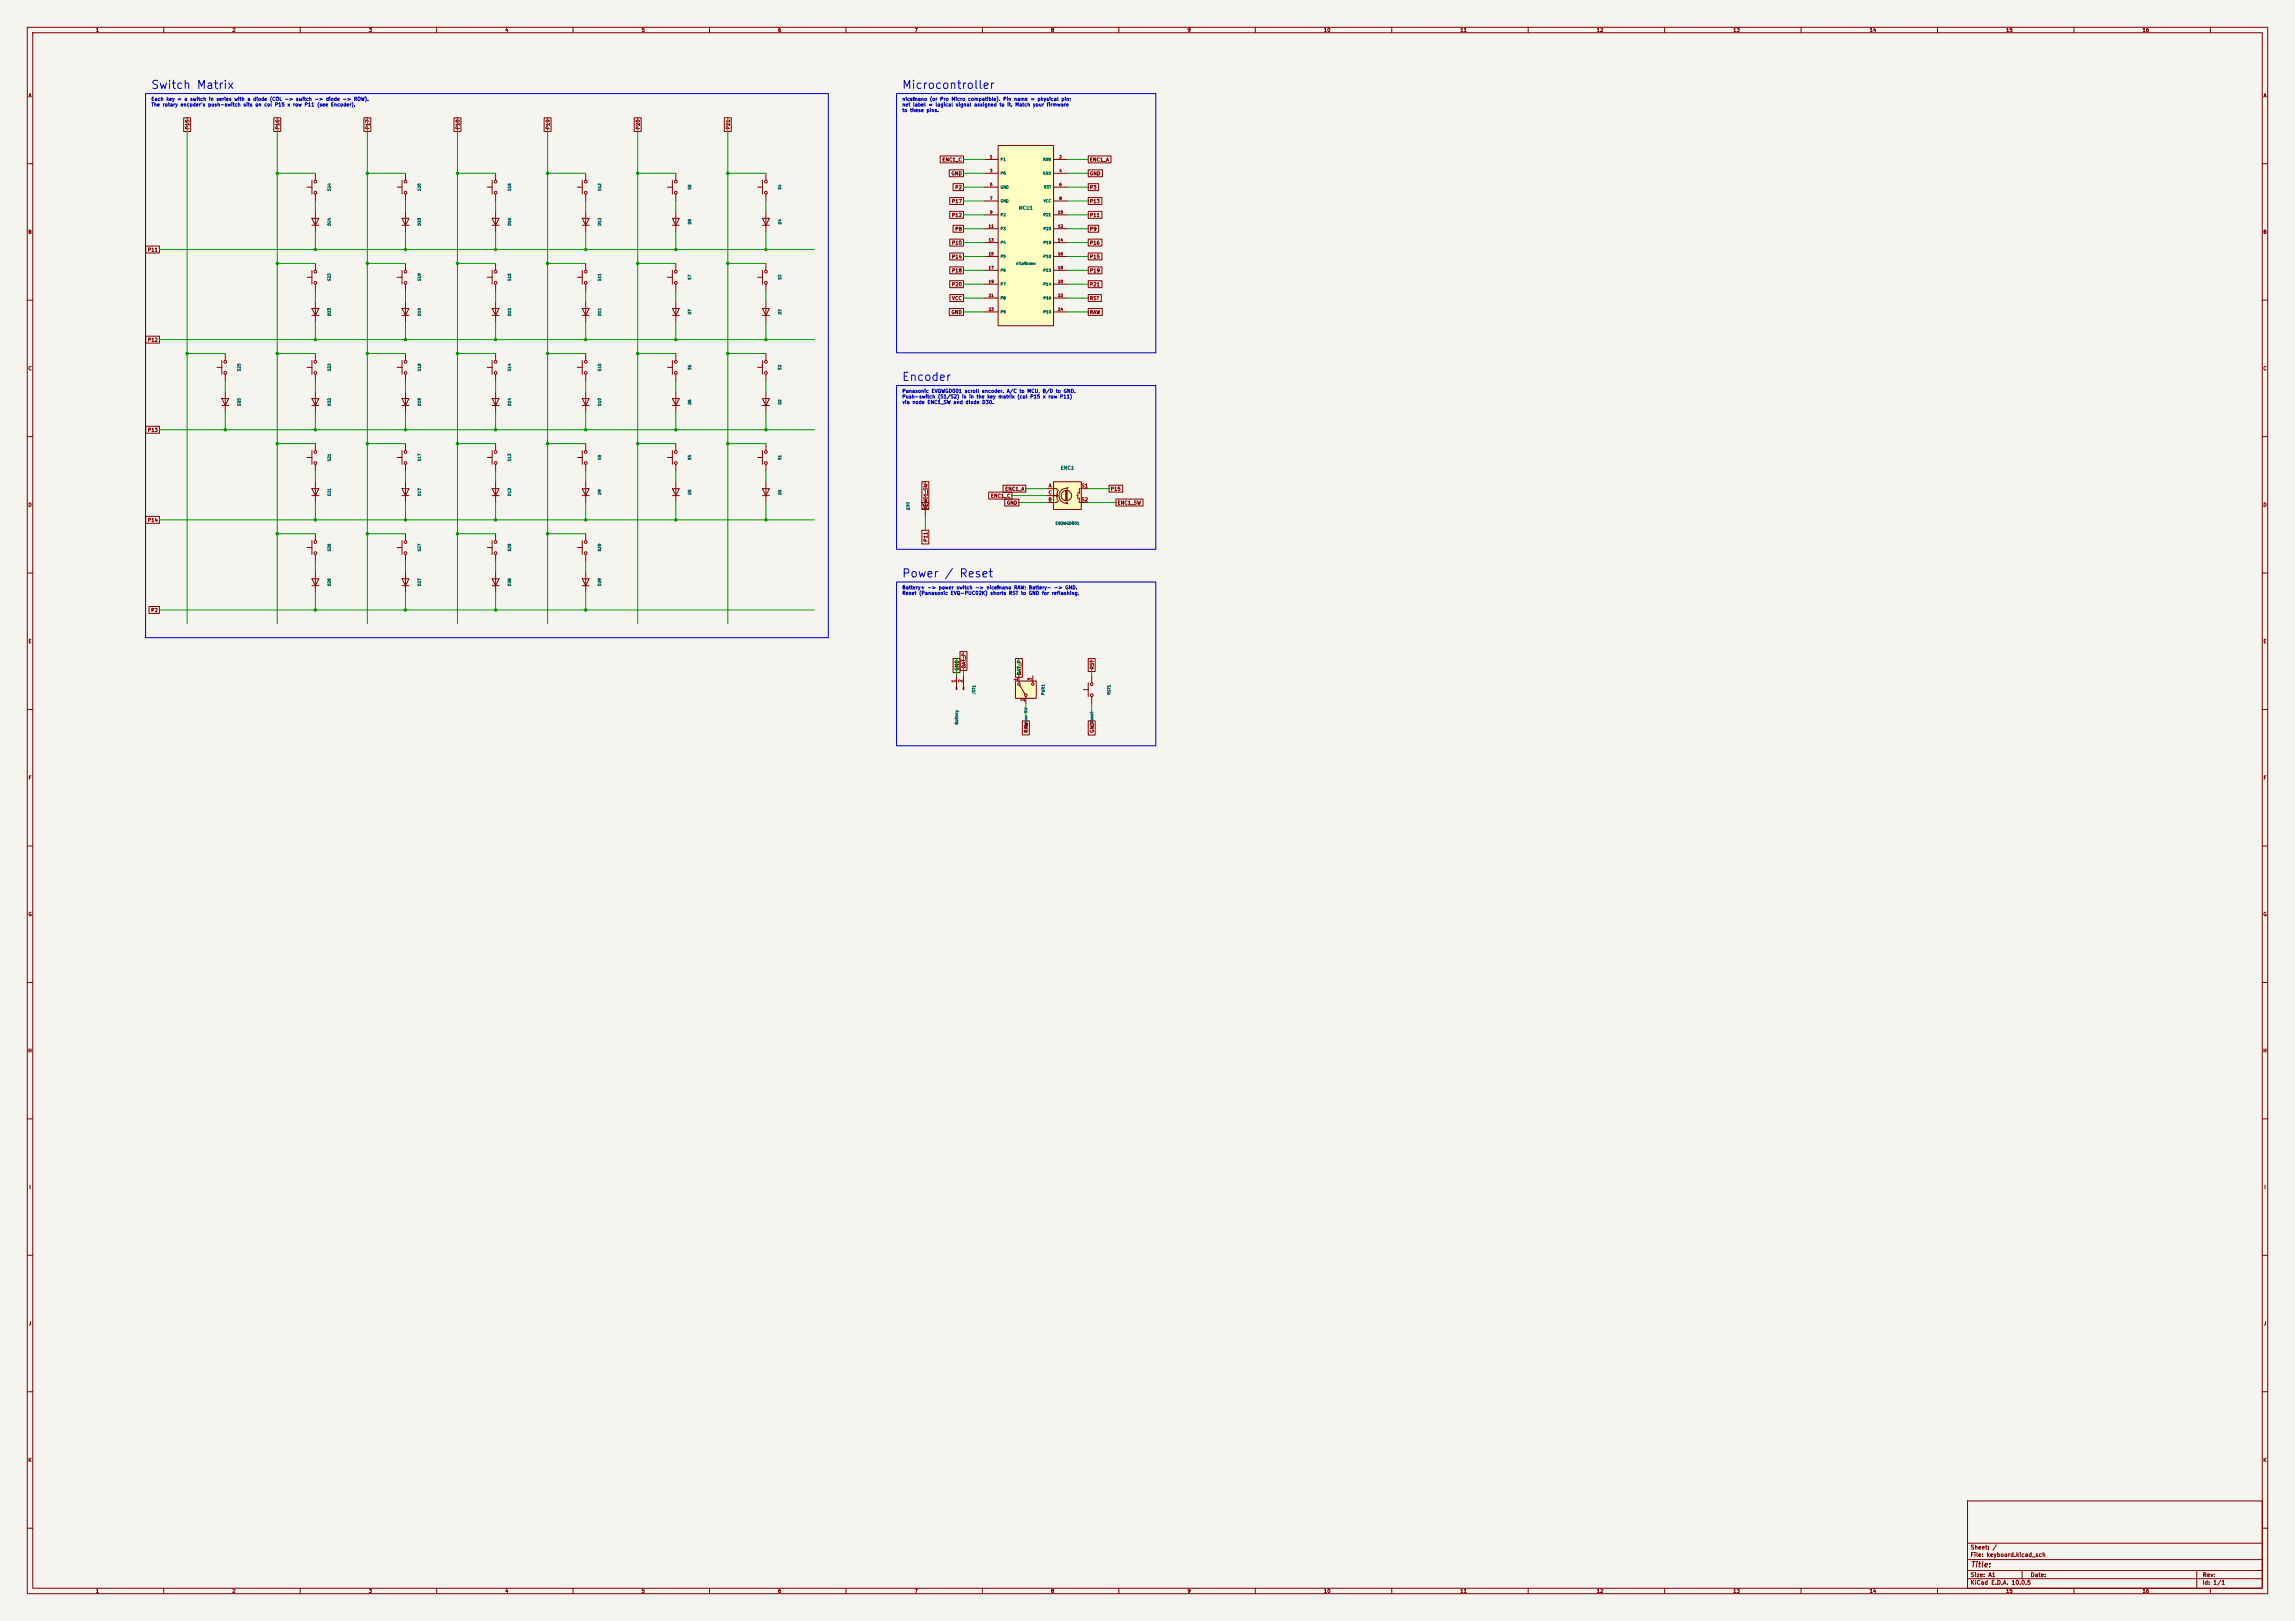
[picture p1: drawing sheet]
<svg xmlns="http://www.w3.org/2000/svg" width="841mm" height="594mm" viewBox="0 0 841 594" stroke-linecap="round" stroke-linejoin="round" font-family="sans-serif">
<defs><g id="words">
<g font-size="3" fill="#0000c2">
<text x="55.1" y="33.3">Switch Matrix</text>
<text x="330.3" y="33.3">Microcontroller</text>
<text x="330.3" y="140.3">Encoder</text>
<text x="330.3" y="212.3">Power / Reset</text>
</g>
<text font-size="2" fill="#840000" x="722" y="574.8">Title:</text>
<g font-size="1.5" fill="#840000">
<text x="721.9" y="568.1">Sheet: /</text>
<text x="721.9" y="570.8">File: keyboard.kicad_sch</text>
<text x="721.9" y="581">KiCad E.D.A. 10.0.5</text>
<text x="721.9" y="578.2">Size: A1</text>
<text x="743.9" y="578.2">Date:</text>
<text x="806.9" y="581">Id: 1/1</text>
<text x="807" y="578.2">Rev:</text>
</g>
<g font-size="1.3" fill="#840000">
<text x="35" y="12">1</text>
<text x="85" y="12">2</text>
<text x="135" y="12">3</text>
<text x="185" y="12">4</text>
<text x="235" y="12">5</text>
<text x="285" y="12">6</text>
<text x="335" y="12">7</text>
<text x="385" y="12">8</text>
<text x="435" y="12">9</text>
<text x="485" y="12">10</text>
<text x="535" y="12">11</text>
<text x="585" y="12">12</text>
<text x="635" y="12">13</text>
<text x="685" y="12">14</text>
<text x="735" y="12">15</text>
<text x="785" y="12">16</text>
<text x="10.3" y="36">A</text>
<text x="829.3" y="36">A</text>
<text x="69.6" y="47.6" transform="rotate(-90 69.6 47.6)">P15</text>
<text x="102.7" y="47.6" transform="rotate(-90 102.7 47.6)">P16</text>
<text x="135.7" y="47.6" transform="rotate(-90 135.7 47.6)">P17</text>
<text x="168.7" y="47.6" transform="rotate(-90 168.7 47.6)">P18</text>
<text x="201.7" y="47.6" transform="rotate(-90 201.7 47.6)">P19</text>
<text x="234.7" y="47.6" transform="rotate(-90 234.7 47.6)">P20</text>
<text x="267.8" y="47.6" transform="rotate(-90 267.8 47.6)">P21</text>
<text x="345.2" y="59.5">ENC1_C</text>
<text x="399.2" y="59.5">ENC1_A</text>
<text x="348.5" y="64.6">GND</text>
<text x="399.2" y="64.6">GND</text>
<text x="349.9" y="69.6">P2</text>
<text x="399.2" y="69.6">P3</text>
<text x="348.7" y="74.7">P17</text>
<text x="399.2" y="74.7">P13</text>
<text x="348.7" y="79.8">P12</text>
<text x="399.2" y="79.8">P11</text>
<text x="10.2" y="86">B</text>
<text x="348.7" y="90">P10</text>
<text x="349.9" y="84.9">P8</text>
<text x="399.2" y="84.9">P9</text>
<text x="399.2" y="90">P16</text>
<text x="829.2" y="86">B</text>
<text x="54" y="92.5">P11</text>
<text x="348.7" y="95">P14</text>
<text x="399.2" y="95">P15</text>
<text x="348.7" y="100.1">P18</text>
<text x="399.2" y="100.1">P19</text>
<text x="348.7" y="105.2">P20</text>
<text x="399.2" y="105.2">P21</text>
<text x="348.7" y="110.3">VCC</text>
<text x="399.2" y="110.3">RST</text>
<text x="348.5" y="115.4">GND</text>
<text x="399.2" y="115.4">RAW</text>
<text x="54" y="125.5">P12</text>
<text x="10.2" y="136">C</text>
<text x="829.2" y="136">C</text>
<text x="54" y="158.5">P13</text>
<text x="10.2" y="186">D</text>
<text x="340.1" y="185.8" transform="rotate(-90 340.1 185.8)">ENC1_SW</text>
<text x="362.9" y="182.7">ENC1_C</text>
<text x="368.2" y="180.1">ENC1_A</text>
<text x="368.8" y="185.2">GND</text>
<text x="406.8" y="180.1">P15</text>
<text x="409.4" y="185.2">ENC1_SW</text>
<text x="829.2" y="186">D</text>
<text x="54" y="191.6">P14</text>
<text x="340.1" y="198.7" transform="rotate(-90 340.1 198.7)">P11</text>
<text x="55.2" y="224.6">P2</text>
<text x="10.3" y="236">E</text>
<text x="829.3" y="236">E</text>
<text x="351.6" y="245.9" transform="rotate(-90 351.6 245.9)">GND</text>
<text x="354.1" y="245" transform="rotate(-90 354.1 245)">BAT_P</text>
<text x="401.1" y="245.4" transform="rotate(-90 401.1 245.4)">RST</text>
<text x="374.4" y="247.6" transform="rotate(-90 374.4 247.6)">BAT_P</text>
<text x="377" y="268.7" transform="rotate(-90 377 268.7)">RAW</text>
<text x="401.1" y="268.7" transform="rotate(-90 401.1 268.7)">GND</text>
<text x="10.3" y="286">F</text>
<text x="829.3" y="286">F</text>
<text x="10.2" y="336">G</text>
<text x="829.2" y="336">G</text>
<text x="10.2" y="386">H</text>
<text x="829.2" y="386">H</text>
<text x="10.6" y="436">I</text>
<text x="829.6" y="436">I</text>
<text x="10.4" y="486">J</text>
<text x="829.4" y="486">J</text>
<text x="10.2" y="536">K</text>
<text x="829.2" y="536">K</text>
<text x="35" y="584">1</text>
<text x="85" y="584">2</text>
<text x="135" y="584">3</text>
<text x="185" y="584">4</text>
<text x="235" y="584">5</text>
<text x="285" y="584">6</text>
<text x="335" y="584">7</text>
<text x="385" y="584">8</text>
<text x="435" y="584">9</text>
<text x="485" y="584">10</text>
<text x="535" y="584">11</text>
<text x="585" y="584">12</text>
<text x="635" y="584">13</text>
<text x="685" y="584">14</text>
<text x="735" y="584">15</text>
<text x="785" y="584">16</text>
</g>
<g font-size="1.3" fill="#0000c2">
<text x="55.3" y="37.2">Each key = a switch in series with a diode (COL -&gt; switch -&gt; diode -&gt; ROW).</text>
<text x="55.3" y="39.3">The rotary encoder's push-switch sits on col P15 x row P11 (see Encoder).</text>
<text x="330.5" y="37.2">nice!nano (or Pro Micro compatible). Pin name = physical pin;</text>
<text x="330.5" y="39.3">net label = logical signal assigned to it. Match your firmware</text>
<text x="330.5" y="41.3">to these pins.</text>
<text x="330.5" y="144.2">Panasonic EVQWGD001 scroll encoder. A/C to MCU, B/D to GND.</text>
<text x="330.5" y="146.3">Push-switch (S1/S2) is in the key matrix (col P15 x row P11)</text>
<text x="330.5" y="148.3">via node ENC1_SW and diode D30.</text>
<text x="330.5" y="216.2">Battery+ -&gt; power switch -&gt; nice!nano RAW; Battery- -&gt; GND.</text>
<text x="330.5" y="218.3">Reset (Panasonic EVQ-PUC02K) shorts RST to GND for reflashing.</text>
</g>
<g font-size="1.3" fill="#006464">
<text x="373.2" y="77.2">MCU1</text>
<text x="388.6" y="172.4">ENC1</text>
</g>
<g font-size="1.3" fill="#a90000">
<text x="384.1" y="178.9">A</text>
<text x="396.2" y="178.9">S1</text>
<text x="384" y="184">B</text>
<text x="384" y="181.5">C</text>
<text x="396.2" y="184">S2</text>
<text x="350.4" y="250.3" transform="rotate(-90 350.4 250.3)">1</text>
<text x="352.9" y="250.3" transform="rotate(-90 352.9 250.3)">2</text>
<text x="373.2" y="249.7" transform="rotate(-90 373.2 249.7)">1</text>
<text x="378.3" y="249.7" transform="rotate(-90 378.3 249.7)">3</text>
<text x="375.8" y="257.3" transform="rotate(-90 375.8 257.3)">2</text>
</g>
<g font-size="1" fill="#a90000">
<text x="362.6" y="58.2">1</text>
<text x="388" y="58.2">2</text>
<text x="362.6" y="63.3">3</text>
<text x="388" y="63.3">4</text>
<text x="362.6" y="68.4">5</text>
<text x="388" y="68.4">6</text>
<text x="362.6" y="73.5">7</text>
<text x="388" y="73.5">8</text>
<text x="362.2" y="83.6">11</text>
<text x="362.6" y="78.6">9</text>
<text x="387.6" y="78.6">10</text>
<text x="387.6" y="83.6">12</text>
<text x="362.2" y="88.7">13</text>
<text x="387.6" y="88.7">14</text>
<text x="362.2" y="93.8">15</text>
<text x="387.6" y="93.8">16</text>
<text x="362.2" y="98.9">17</text>
<text x="387.6" y="98.9">18</text>
<text x="362.2" y="104">19</text>
<text x="387.6" y="104">20</text>
<text x="362.2" y="109">21</text>
<text x="387.6" y="109">22</text>
<text x="362.2" y="114.1">23</text>
<text x="387.6" y="114.1">24</text>
</g>
<g font-size="1" fill="#006464">
<text x="366.5" y="59.2">P1</text>
<text x="382.1" y="59.2">RAW</text>
<text x="366.5" y="64.3">P0</text>
<text x="382.1" y="64.3">GND</text>
<text x="121.4" y="70.1" transform="rotate(-90 121.4 70.1)">S24</text>
<text x="154.4" y="70.1" transform="rotate(-90 154.4 70.1)">S20</text>
<text x="187.4" y="70.1" transform="rotate(-90 187.4 70.1)">S16</text>
<text x="220.5" y="70.1" transform="rotate(-90 220.5 70.1)">S12</text>
<text x="253.5" y="69.6" transform="rotate(-90 253.5 69.6)">S8</text>
<text x="286.5" y="69.6" transform="rotate(-90 286.5 69.6)">S4</text>
<text x="366.5" y="69.3">GND</text>
<text x="382.4" y="69.3">RST</text>
<text x="366.5" y="74.4">GND</text>
<text x="382.3" y="74.4">VCC</text>
<text x="121.4" y="82.8" transform="rotate(-90 121.4 82.8)">D24</text>
<text x="154.4" y="82.8" transform="rotate(-90 154.4 82.8)">D20</text>
<text x="187.4" y="82.8" transform="rotate(-90 187.4 82.8)">D16</text>
<text x="220.5" y="82.8" transform="rotate(-90 220.5 82.8)">D12</text>
<text x="253.5" y="82.4" transform="rotate(-90 253.5 82.4)">D8</text>
<text x="286.5" y="82.4" transform="rotate(-90 286.5 82.4)">D4</text>
<text x="366.5" y="79.5">P2</text>
<text x="382.2" y="79.5">P21</text>
<text x="366.5" y="84.6">P3</text>
<text x="366.5" y="89.7">P4</text>
<text x="382.2" y="84.6">P20</text>
<text x="382.2" y="89.7">P19</text>
<text x="366.5" y="94.7">P5</text>
<text x="382.2" y="94.7">P18</text>
<text x="366.5" y="99.8">P6</text>
<text x="372.2" y="97.3">nice!nano</text>
<text x="382.2" y="99.8">P15</text>
<text x="121.4" y="103.1" transform="rotate(-90 121.4 103.1)">S23</text>
<text x="154.4" y="103.1" transform="rotate(-90 154.4 103.1)">S19</text>
<text x="187.4" y="103.1" transform="rotate(-90 187.4 103.1)">S15</text>
<text x="220.5" y="103.1" transform="rotate(-90 220.5 103.1)">S11</text>
<text x="253.5" y="102.7" transform="rotate(-90 253.5 102.7)">S7</text>
<text x="286.5" y="102.7" transform="rotate(-90 286.5 102.7)">S3</text>
<text x="366.5" y="104.9">P7</text>
<text x="382.2" y="104.9">P14</text>
<text x="366.5" y="110">P8</text>
<text x="382.2" y="110">P16</text>
<text x="121.4" y="115.9" transform="rotate(-90 121.4 115.9)">D23</text>
<text x="154.4" y="115.9" transform="rotate(-90 154.4 115.9)">D19</text>
<text x="187.4" y="115.9" transform="rotate(-90 187.4 115.9)">D15</text>
<text x="220.5" y="115.9" transform="rotate(-90 220.5 115.9)">D11</text>
<text x="253.5" y="115.4" transform="rotate(-90 253.5 115.4)">D7</text>
<text x="286.5" y="115.4" transform="rotate(-90 286.5 115.4)">D3</text>
<text x="366.5" y="115.1">P9</text>
<text x="382.2" y="115.1">P10</text>
<text x="88.4" y="136.1" transform="rotate(-90 88.4 136.1)">S25</text>
<text x="121.4" y="136.1" transform="rotate(-90 121.4 136.1)">S22</text>
<text x="154.4" y="136.1" transform="rotate(-90 154.4 136.1)">S18</text>
<text x="187.4" y="136.1" transform="rotate(-90 187.4 136.1)">S14</text>
<text x="220.5" y="136.1" transform="rotate(-90 220.5 136.1)">S10</text>
<text x="253.5" y="135.7" transform="rotate(-90 253.5 135.7)">S6</text>
<text x="286.5" y="135.7" transform="rotate(-90 286.5 135.7)">S2</text>
<text x="88.4" y="148.9" transform="rotate(-90 88.4 148.9)">D25</text>
<text x="121.4" y="148.9" transform="rotate(-90 121.4 148.9)">D22</text>
<text x="154.4" y="148.9" transform="rotate(-90 154.4 148.9)">D18</text>
<text x="187.4" y="148.9" transform="rotate(-90 187.4 148.9)">D14</text>
<text x="220.5" y="148.9" transform="rotate(-90 220.5 148.9)">D10</text>
<text x="253.5" y="148.4" transform="rotate(-90 253.5 148.4)">D6</text>
<text x="286.5" y="148.4" transform="rotate(-90 286.5 148.4)">D2</text>
<text x="121.4" y="169.2" transform="rotate(-90 121.4 169.2)">S21</text>
<text x="154.4" y="169.2" transform="rotate(-90 154.4 169.2)">S17</text>
<text x="187.4" y="169.2" transform="rotate(-90 187.4 169.2)">S13</text>
<text x="220.5" y="168.7" transform="rotate(-90 220.5 168.7)">S9</text>
<text x="253.5" y="168.7" transform="rotate(-90 253.5 168.7)">S5</text>
<text x="286.5" y="168.7" transform="rotate(-90 286.5 168.7)">S1</text>
<text x="121.4" y="181.9" transform="rotate(-90 121.4 181.9)">D21</text>
<text x="154.4" y="181.9" transform="rotate(-90 154.4 181.9)">D17</text>
<text x="187.4" y="181.9" transform="rotate(-90 187.4 181.9)">D13</text>
<text x="220.5" y="181.4" transform="rotate(-90 220.5 181.4)">D9</text>
<text x="253.5" y="181.4" transform="rotate(-90 253.5 181.4)">D5</text>
<text x="286.5" y="181.4" transform="rotate(-90 286.5 181.4)">D1</text>
<text x="333.5" y="187" transform="rotate(-90 333.5 187)">D30</text>
<text x="386.7" y="192.5">EVQWGD001</text>
<text x="121.4" y="202.2" transform="rotate(-90 121.4 202.2)">S26</text>
<text x="154.4" y="202.2" transform="rotate(-90 154.4 202.2)">S27</text>
<text x="187.4" y="202.2" transform="rotate(-90 187.4 202.2)">S28</text>
<text x="220.5" y="202.2" transform="rotate(-90 220.5 202.2)">S29</text>
<text x="121.4" y="214.9" transform="rotate(-90 121.4 214.9)">D26</text>
<text x="154.4" y="214.9" transform="rotate(-90 154.4 214.9)">D27</text>
<text x="187.4" y="214.9" transform="rotate(-90 187.4 214.9)">D28</text>
<text x="220.5" y="214.9" transform="rotate(-90 220.5 214.9)">D29</text>
<text x="357.6" y="254.5" transform="rotate(-90 357.6 254.5)">JST1</text>
<text x="383" y="254.9" transform="rotate(-90 383 254.9)">PWR1</text>
<text x="407.2" y="254.7" transform="rotate(-90 407.2 254.7)">RST1</text>
<text x="351.3" y="265.6" transform="rotate(-90 351.3 265.6)">Battery</text>
<text x="376.7" y="266.6" transform="rotate(-90 376.7 266.6)">Power SW</text>
<text x="400.8" y="265" transform="rotate(-90 400.8 265)">Reset</text>
</g>
</g></defs>
<path d="M0 0h841v594h-841z" fill="#f5f4ef" stroke="#f5f4ef" stroke-width=".37"/>
<g fill="none" stroke="#840000" stroke-width=".37">
<path d="M10 10h821v574h-821zM12 12h817v570h-817zM60 10v2M110 10v2M160 10v2M210 10v2M260 10v2M310 10v2M360 10v2M410 10v2M460 10v2M510 10v2"/>
<path d="M560 10v2M610 10v2M660 10v2M710 10v2M760 10v2M810 10v2M10 60h2M829 60h2M10 110h2M829 110h2M277.6 134.6h1.8M279.4 132.1v5.1"/>
<path d="M280.7 129.5v2.6M280.7 137.2v2.5M10 160h2M829 160h2M10 210h2M829 210h2M10 260h2M829 260h2M10 310h2M829 310h2M10 360h2M829 360h2"/>
<path d="M10 410h2M829 410h2M10 460h2M829 460h2M10 510h2M829 510h2M10 560h2M721 550h108v32h-108zM829 560h2M721 578.5h108M721 575.5h108M721 571.5h108"/>
<path d="M721 565.5h108M741 575.5v3M805 575.5v6.5M60 582v2M110 582v2M160 582v2M210 582v2M260 582v2M310 582v2M360 582v2M410 582v2M460 582v2"/>
<path d="M510 582v2M560 582v2M610 582v2M660 582v2M710 582v2M760 582v2M810 582v2"/>
<circle cx="280.7" cy="136.7" r=".51"/>
<circle cx="280.7" cy="132.6" r=".51"/>
</g>
<path d="M386.1 176.5h10.1v10.2h-10.1z" fill="#ffffc2"/>
<g fill="none" stroke="#840000" stroke-width=".37">
<path d="M383.5 179.1h3.8v.5M386.1 176.5h10.1v10.2h-10.1zM387.9 179.6l-.6 1v1h-.5M390.5 179.8v3.6M390.8 178.9a2.73 2.73 0 0 0-2.7 2.8 2.73 2.73 0 0 0 2.7 2.7M390.8 179.8v3.6M391 179.8v3.6M391.4 178.7l-.7 .2 .6 .4M398.8 179.1h-3.3v1.5M383.5 181.6h3.8v1l.6 1M387.3 183.6v.5h-3.8M391.3 184l-.6 .4 .7 .3"/>
<path d="M394.6 181.6h.4M395 180.6v2M395.5 182.6v1.5h3.3M147.3 212.1h2.6l-1.3 2.5zM147.3 214.6h2.6M148.6 209.5v7.7M213.4 212.1h2.5l-1.3 2.5zM213.4 214.6h2.5M214.6 209.5v7.7"/>
<circle cx="390.8" cy="181.6" r="1.91"/>
<circle cx="395.5" cy="180.6" r=".13"/>
<circle cx="395.5" cy="182.6" r=".13"/>
</g>
<circle cx="387.3" cy="181.6" r=".25" fill="#840000" stroke="#840000" stroke-width=".37"/>
<path d="M365.8 53.3h20.3v66.1h-20.3z" fill="#ffffc2"/>
<g fill="none" stroke="#840000" stroke-width=".37">
<path d="M360.7 58.4h5.1M365.8 53.3h20.3v66.1h-20.3zM386.1 58.4h5.1M148.6 77.5v7.6M178.6 68.6h1.7M180.3 66v5.1M181.6 63.5v2.5M181.6 71.1v2.6M181.6 77.5v7.6M244.6 68.6h1.8M246.4 66v5.1M247.6 63.5v2.5"/>
<path d="M247.6 71.1v2.6M247.6 77.5v7.6M277.6 68.6h1.8M279.4 66v5.1M280.7 63.5v2.5M280.7 71.1v2.6M360.7 63.5h5.1M360.7 68.6h5.1M360.7 73.7h5.1M360.7 78.7h5.1M386.1 63.5h5.1M386.1 68.6h5.1"/>
<path d="M386.1 73.7h5.1M386.1 78.7h5.1M147.3 80h2.6l-1.3 2.5zM147.3 99.1v5M147.3 82.5h2.6M148.6 96.5v2.6M180.3 80h2.6l-1.3 2.5zM180.3 82.5h2.6M180.3 99.1v5M181.6 96.5v2.6M213.4 99.1v5M214.6 96.5v2.6"/>
<path d="M246.4 80h2.5l-1.3 2.5zM246.4 82.5h2.5M360.7 83.8h5.1M360.7 88.9h5.1M360.7 94h5.1M360.7 99.1h5.1M386.1 83.8h5.1M386.1 88.9h5.1M386.1 94h5.1M386.1 99.1h5.1M145.5 101.6h1.8M147.3 113h2.6l-1.3 2.6z"/>
<path d="M147.3 115.6h2.6M148.6 104.1v2.6M148.6 110.5v7.6M178.6 101.6h1.7M180.3 113h2.6l-1.3 2.6zM180.3 115.6h2.6M181.6 104.1v2.6M181.6 110.5v7.6M211.6 101.6h1.8M213.4 113h2.5l-1.3 2.6zM213.4 115.6h2.5M214.6 104.1v2.6"/>
<path d="M214.6 110.5v7.6M279.4 113h2.5l-1.2 2.6zM279.4 115.6h2.5M280.7 110.5v7.6M360.7 104.1h5.1M360.7 109.2h5.1M360.7 114.3h5.1M386.1 104.1h5.1M386.1 109.2h5.1M386.1 114.3h5.1M145.5 134.6h1.8M147.3 132.1v5.1"/>
<path d="M148.6 129.5v2.6M148.6 137.2v2.5M178.6 134.6h1.7M180.3 132.1v5.1M181.6 129.5v2.6M181.6 137.2v2.5M211.6 134.6h1.8M213.4 132.1v5.1M214.6 129.5v2.6M214.6 137.2v2.5M244.6 134.6h1.8M246.4 132.1v5.1"/>
<path d="M247.6 129.5v2.6M247.6 137.2v2.5M147.3 146h2.6l-1.3 2.6zM147.3 148.6h2.6M148.6 143.5v7.6M180.3 146h2.6l-1.3 2.6zM180.3 148.6h2.6M181.6 143.5v7.6M213.4 146h2.5l-1.3 2.6zM213.4 148.6h2.5M214.6 143.5v7.6M145.5 167.6h1.8"/>
<path d="M147.3 179.1h2.6l-1.3 2.5zM147.3 165.1v5.1M148.6 162.6v2.5M148.6 170.2v2.5M148.6 176.5v7.6M178.6 167.6h1.7M180.3 179.1h2.6l-1.3 2.5zM180.3 165.1v5.1M181.6 162.6v2.5M181.6 170.2v2.5M181.6 176.5v7.6M211.6 167.6h1.8"/>
<path d="M213.4 179.1h2.5l-1.3 2.5zM213.4 165.1v5.1M214.6 162.6v2.5M214.6 170.2v2.5M214.6 176.5v7.6M246.4 179.1h2.5l-1.3 2.5zM247.6 176.5v7.6M114.3 198.1v5.1M115.6 195.6v2.5M147.3 198.1v5.1M147.3 181.6h2.6M148.6 195.6v2.5"/>
<path d="M180.3 181.6h2.6M180.3 198.1v5.1M181.6 195.6v2.5M213.4 198.1v5.1M213.4 181.6h2.5M214.6 195.6v2.5M246.4 181.6h2.5M112.5 200.7h1.8M114.3 212.1h2.5l-1.2 2.5zM114.3 214.6h2.5M115.6 203.2v2.5M115.6 209.5v7.7"/>
<path d="M145.5 200.7h1.8M148.6 203.2v2.5M178.6 200.7h1.7M180.3 212.1h2.6l-1.3 2.5zM180.3 214.6h2.6M181.6 203.2v2.5M181.6 209.5v7.7M211.6 200.7h1.8M214.6 203.2v2.5"/>
<circle cx="181.6" cy="66.5" r=".51"/>
<circle cx="181.6" cy="70.6" r=".51"/>
<circle cx="247.6" cy="66.5" r=".51"/>
<circle cx="247.6" cy="70.6" r=".51"/>
<circle cx="280.7" cy="70.6" r=".51"/>
<circle cx="280.7" cy="66.5" r=".51"/>
<circle cx="148.6" cy="99.6" r=".51"/>
<circle cx="181.6" cy="99.6" r=".51"/>
<circle cx="214.6" cy="99.6" r=".51"/>
<circle cx="148.6" cy="103.6" r=".51"/>
<circle cx="181.6" cy="103.6" r=".51"/>
<circle cx="214.6" cy="103.6" r=".51"/>
<circle cx="148.6" cy="132.6" r=".51"/>
<circle cx="148.6" cy="136.7" r=".51"/>
<circle cx="181.6" cy="132.6" r=".51"/>
<circle cx="181.6" cy="136.7" r=".51"/>
<circle cx="214.6" cy="132.6" r=".51"/>
<circle cx="214.6" cy="136.7" r=".51"/>
<circle cx="247.6" cy="132.6" r=".51"/>
<circle cx="247.6" cy="136.7" r=".51"/>
<circle cx="148.6" cy="165.6" r=".51"/>
<circle cx="148.6" cy="169.7" r=".51"/>
<circle cx="181.6" cy="165.6" r=".51"/>
<circle cx="181.6" cy="169.7" r=".51"/>
<circle cx="214.6" cy="165.6" r=".51"/>
<circle cx="214.6" cy="169.7" r=".51"/>
<circle cx="115.6" cy="198.6" r=".51"/>
<circle cx="148.6" cy="198.6" r=".51"/>
<circle cx="181.6" cy="198.6" r=".51"/>
<circle cx="214.6" cy="198.6" r=".51"/>
<circle cx="115.6" cy="202.7" r=".51"/>
<circle cx="148.6" cy="202.7" r=".51"/>
<circle cx="181.6" cy="202.7" r=".51"/>
<circle cx="214.6" cy="202.7" r=".51"/>
</g>
<path d="M372.1 249.6h7.6v6.3h-7.6z" fill="#ffffc2"/>
<g fill="none" stroke="#840000" stroke-width=".37">
<path d="M67.3 43.2h2.6v5h-2.6zM100.3 43.2h2.6v5h-2.6zM133.3 43.2h2.6v5h-2.6zM166.4 43.2h2.5v5h-2.5zM199.4 43.2h2.5v5h-2.5zM232.4 43.2h2.6v5h-2.6zM265.4 43.2h2.6v5h-2.6zM344.5 57.1h8.6v2.6h-8.6zM398.8 57.1h8.3v2.6h-8.3zM112.5 68.6h1.8M114.3 66v5.1M115.6 63.5v2.5"/>
<path d="M115.6 71.1v2.6M115.6 77.5v7.6M145.5 68.6h1.8M147.3 66v5.1M148.6 63.5v2.5M148.6 71.1v2.6M211.6 68.6h1.8M213.4 66v5.1M214.6 63.5v2.5M214.6 71.1v2.6M214.6 77.5v7.6M280.7 77.5v7.6"/>
<path d="M347.9 62.2h5.2v2.6h-5.2zM348 72.4h5.1v2.5h-5.1zM348 77.5h5.1v2.5h-5.1zM349.2 67.3h3.9v2.5h-3.9zM398.8 62.2h5.2v2.6h-5.2zM398.8 67.3h3.8v2.5h-3.8zM398.8 72.4h5v2.5h-5zM398.8 77.5h5v2.5h-5zM53.4 90.2h5v2.5h-5zM114.3 80h2.5l-1.2 2.5zM114.3 99.1v5M114.3 82.5h2.5"/>
<path d="M115.6 96.5v2.6M213.4 80h2.5l-1.3 2.5zM213.4 82.5h2.5M246.4 99.1v5M247.6 96.5v2.6M279.4 80h2.5l-1.2 2.5zM279.4 99.1v5M279.4 82.5h2.5M280.7 96.5v2.6M348 97.8h5.1v2.5h-5.1zM348 92.7h5.1v2.5h-5.1zM348 87.6h5.1v2.6h-5.1z"/>
<path d="M349.2 82.5h3.9v2.6h-3.9zM398.8 92.7h5v2.5h-5zM398.8 97.8h5v2.5h-5zM398.8 82.5h3.8v2.6h-3.8zM398.8 87.6h5v2.6h-5zM112.5 101.6h1.8M114.3 113h2.5l-1.2 2.6zM114.3 115.6h2.5M115.6 104.1v2.6M115.6 110.5v7.6M244.6 101.6h1.8M246.4 113h2.5l-1.3 2.6z"/>
<path d="M246.4 115.6h2.5M247.6 104.1v2.6M247.6 110.5v7.6M277.6 101.6h1.8M280.7 104.1v2.6M347.9 113h5.2v2.6h-5.2zM348 102.9h5.1v2.5h-5.1zM348.1 107.9h5v2.6h-5zM398.8 107.9h4.8v2.6h-4.8zM398.8 113h5.1v2.6h-5.1zM398.8 102.9h5v2.5h-5zM53.4 123.2h5v2.5h-5z"/>
<path d="M79.5 134.6h1.8M81.3 132.1v5.1M82.5 129.5v2.6M82.5 137.2v2.5M112.5 134.6h1.8M114.3 132.1v5.1M115.6 129.5v2.6M115.6 137.2v2.5M53.4 156.2h5v2.5h-5zM81.3 146h2.5l-1.3 2.6zM81.3 148.6h2.5M82.5 143.5v7.6"/>
<path d="M114.3 146h2.5l-1.2 2.6zM114.3 148.6h2.5M115.6 143.5v7.6M246.4 146h2.5l-1.3 2.6zM246.4 148.6h2.5M247.6 143.5v7.6M279.4 146h2.5l-1.2 2.6zM279.4 148.6h2.5M280.7 143.5v7.6M112.5 167.6h1.8M114.3 179.1h2.5l-1.2 2.5zM114.3 165.1v5.1"/>
<path d="M115.6 162.6v2.5M115.6 170.2v2.5M115.6 176.5v7.6M244.6 167.6h1.8M246.4 165.1v5.1M247.6 162.6v2.5M247.6 170.2v2.5M277.6 167.6h1.8M279.4 179.1h2.5l-1.2 2.5zM279.4 165.1v5.1M280.7 162.6v2.5M280.7 170.2v2.5"/>
<path d="M280.7 176.5v7.6M337.8 176.5h2.6v10h-2.6zM367.6 177.8h8.3v2.5h-8.3zM406.4 177.8h5v2.5h-5zM53.4 189.2h5v2.6h-5zM114.3 181.6h2.5M279.4 181.6h2.5M337.8 194.3h2.6v5h-2.6zM337.8 184.1h2.6l-1.3 2.6zM337.8 186.7h2.6M339.1 181.6v7.6M362.3 180.3h8.5v2.6h-8.5z"/>
<path d="M368.2 182.9h5.2v2.5h-5.2zM408.9 182.9h10v2.5h-10zM54.6 222.2h3.8v2.6h-3.8zM351.8 238.8h2.5v6.9h-2.5zM349.2 241.3h2.6v5.2h-2.6zM350.5 247.6v4.3M353.1 247.6v4.3M372.1 241.3h2.6v6.9h-2.6zM372.1 249.6h7.6v6.3h-7.6zM373.4 247.6v2.6M373.6 251.1l2.1 3.3M375.9 255.3v2.5"/>
<path d="M378.5 247.6v2.6M397 252.7h1.8M398.8 241.3h2.5v4.8h-2.5zM398.8 250.2v5.1M400 247.6v2.6M400 255.3v2.5M374.6 264.2h2.6v5.1h-2.6zM398.8 264.2h2.5v5.2h-2.5z"/>
<circle cx="115.6" cy="70.6" r=".51"/>
<circle cx="115.6" cy="66.5" r=".51"/>
<circle cx="148.6" cy="70.6" r=".51"/>
<circle cx="148.6" cy="66.5" r=".51"/>
<circle cx="214.6" cy="70.6" r=".51"/>
<circle cx="214.6" cy="66.5" r=".51"/>
<circle cx="115.6" cy="99.6" r=".51"/>
<circle cx="247.6" cy="99.6" r=".51"/>
<circle cx="280.7" cy="99.6" r=".51"/>
<circle cx="115.6" cy="103.6" r=".51"/>
<circle cx="247.6" cy="103.6" r=".51"/>
<circle cx="280.7" cy="103.6" r=".51"/>
<circle cx="82.5" cy="136.7" r=".51"/>
<circle cx="82.5" cy="132.6" r=".51"/>
<circle cx="115.6" cy="132.6" r=".51"/>
<circle cx="115.6" cy="136.7" r=".51"/>
<circle cx="115.6" cy="169.7" r=".51"/>
<circle cx="115.6" cy="165.6" r=".51"/>
<circle cx="247.6" cy="165.6" r=".51"/>
<circle cx="247.6" cy="169.7" r=".51"/>
<circle cx="280.7" cy="165.6" r=".51"/>
<circle cx="280.7" cy="169.7" r=".51"/>
<circle cx="373.4" cy="250.7" r=".46"/>
<circle cx="375.9" cy="254.8" r=".46"/>
<circle cx="378.5" cy="250.7" r=".46"/>
<circle cx="400" cy="250.7" r=".51"/>
<circle cx="400" cy="254.8" r=".51"/>
</g>
<g fill="#840000" stroke="#840000" stroke-width=".37">
<path d="M350.4 251.9h.2v.8h-.2z"/>
<path d="M352.9 251.9h.3v.8h-.3z"/>
</g>
<g fill="none" stroke="#009600" stroke-width=".37">
<path d="M68.6 43.2v185.4M101.6 43.2v185.4M134.6 43.2v185.4M167.6 43.2v185.4M200.7 43.2v185.4M233.7 43.2v185.4M266.7 43.2v185.4M353.1 58.4h7.6M391.2 58.4h7.6M101.6 63.5h14M115.6 73.7v3.8M134.6 63.5h14"/>
<path d="M148.6 73.7v3.8M167.6 63.5h14M181.6 73.7v3.8M200.7 63.5h13.9M214.6 73.7v3.8M233.7 63.5h13.9M247.6 73.7v3.8M266.7 63.5h14M280.7 73.7v3.8M353.1 63.5h7.6M353.1 73.7h7.6M353.1 68.6h7.6"/>
<path d="M353.1 78.7h7.6M391.2 63.5h7.6M391.2 73.7h7.6M391.2 68.6h7.6M391.2 78.7h7.6M58.4 91.4h240M101.6 96.5h14M115.6 85.1v6.3M134.6 96.5h14M148.6 85.1v6.3M167.6 96.5h14M181.6 85.1v6.3"/>
<path d="M200.7 96.5h13.9M214.6 85.1v6.3M233.7 96.5h13.9M247.6 85.1v6.3M266.7 96.5h14M280.7 85.1v6.3M353.1 83.8h7.6M353.1 99.1h7.6M353.1 94h7.6M353.1 88.9h7.6M391.2 83.8h7.6M391.2 99.1h7.6"/>
<path d="M391.2 94h7.6M391.2 88.9h7.6M115.6 106.7v3.8M115.6 118.1v6.4M148.6 106.7v3.8M148.6 118.1v6.4M181.6 106.7v3.8M181.6 118.1v6.4M214.6 106.7v3.8M214.6 118.1v6.4M247.6 106.7v3.8M247.6 118.1v6.4"/>
<path d="M280.7 106.7v3.8M280.7 118.1v6.4M353.1 109.2h7.6M353.1 104.1h7.6M353.1 114.3h7.6M391.2 109.2h7.6M391.2 104.1h7.6M391.2 114.3h7.6M58.4 124.5h240M68.6 129.5h13.9M82.5 139.7v3.8M101.6 129.5h14"/>
<path d="M115.6 139.7v3.8M134.6 129.5h14M148.6 139.7v3.8M167.6 129.5h14M181.6 139.7v3.8M200.7 129.5h13.9M214.6 139.7v3.8M233.7 129.5h13.9M247.6 139.7v3.8M266.7 129.5h14M280.7 139.7v3.8M58.4 157.5h240"/>
<path d="M82.5 151.1v6.4M115.6 151.1v6.4M148.6 151.1v6.4M181.6 151.1v6.4M214.6 151.1v6.4M247.6 151.1v6.4M280.7 151.1v6.4M101.6 162.6h14M115.6 172.7v3.8M134.6 162.6h14M148.6 172.7v3.8M167.6 162.6h14"/>
<path d="M181.6 172.7v3.8M200.7 162.6h13.9M214.6 172.7v3.8M233.7 162.6h13.9M247.6 172.7v3.8M266.7 162.6h14M280.7 172.7v3.8M339.1 176.5v5.1M375.9 179.1h7.6M398.8 179.1h7.6M58.4 190.5h240M101.6 195.6h14"/>
<path d="M115.6 184.1v6.4M134.6 195.6h14M148.6 184.1v6.4M167.6 195.6h14M181.6 184.1v6.4M200.7 195.6h13.9M214.6 184.1v6.4M247.6 184.1v6.4M280.7 184.1v6.4M339.1 189.2v5.1M370.8 181.6h12.7M373.4 184.1h10.1"/>
<path d="M398.8 184.1h10.1M115.6 205.7v3.8M115.6 217.2v6.3M148.6 205.7v3.8M148.6 217.2v6.3M181.6 205.7v3.8M181.6 217.2v6.3M214.6 205.7v3.8M214.6 217.2v6.3M58.4 223.5h240M353.1 238.8v8.8M350.5 241.3v6.3"/>
<path d="M373.4 241.3v6.3M375.9 257.8v6.4M400 241.3v6.3M400 257.8v6.4"/>
</g>
<path d="M53.3 34.3h250.2v199.4h-250.2zM328.5 34.3h95v95h-95zM328.5 141.3h95v60h-95zM328.5 213.3h95v60h-95z" fill="none" stroke="#0000c2" stroke-width=".37"/>
<g fill="#009600" stroke="#009600" stroke-width=".37">
<circle cx="101.6" cy="63.5" r=".46"/>
<circle cx="115.6" cy="157.5" r=".46"/>
<circle cx="82.5" cy="157.5" r=".46"/>
<circle cx="68.6" cy="129.5" r=".46"/>
<circle cx="101.6" cy="129.5" r=".46"/>
<circle cx="115.6" cy="124.5" r=".46"/>
<circle cx="101.6" cy="96.5" r=".46"/>
<circle cx="115.6" cy="91.4" r=".46"/>
<circle cx="134.6" cy="63.5" r=".46"/>
<circle cx="214.6" cy="91.4" r=".46"/>
<circle cx="181.6" cy="91.4" r=".46"/>
<circle cx="167.6" cy="96.5" r=".46"/>
<circle cx="200.7" cy="63.5" r=".46"/>
<circle cx="167.6" cy="63.5" r=".46"/>
<circle cx="134.6" cy="96.5" r=".46"/>
<circle cx="148.6" cy="91.4" r=".46"/>
<circle cx="266.7" cy="96.5" r=".46"/>
<circle cx="266.7" cy="63.5" r=".46"/>
<circle cx="233.7" cy="162.6" r=".46"/>
<circle cx="233.7" cy="129.5" r=".46"/>
<circle cx="214.6" cy="190.5" r=".46"/>
<circle cx="214.6" cy="223.5" r=".46"/>
<circle cx="200.7" cy="162.6" r=".46"/>
<circle cx="200.7" cy="129.5" r=".46"/>
<circle cx="200.7" cy="96.5" r=".46"/>
<circle cx="200.7" cy="195.6" r=".46"/>
<circle cx="181.6" cy="190.5" r=".46"/>
<circle cx="181.6" cy="223.5" r=".46"/>
<circle cx="233.7" cy="96.5" r=".46"/>
<circle cx="233.7" cy="63.5" r=".46"/>
<circle cx="214.6" cy="157.5" r=".46"/>
<circle cx="214.6" cy="124.5" r=".46"/>
<circle cx="181.6" cy="157.5" r=".46"/>
<circle cx="181.6" cy="124.5" r=".46"/>
<circle cx="134.6" cy="129.5" r=".46"/>
<circle cx="148.6" cy="157.5" r=".46"/>
<circle cx="167.6" cy="129.5" r=".46"/>
<circle cx="148.6" cy="124.5" r=".46"/>
<circle cx="167.6" cy="195.6" r=".46"/>
<circle cx="167.6" cy="162.6" r=".46"/>
<circle cx="134.6" cy="162.6" r=".46"/>
<circle cx="148.6" cy="190.5" r=".46"/>
<circle cx="115.6" cy="190.5" r=".46"/>
<circle cx="101.6" cy="162.6" r=".46"/>
<circle cx="115.6" cy="223.5" r=".46"/>
<circle cx="101.6" cy="195.6" r=".46"/>
<circle cx="148.6" cy="223.5" r=".46"/>
<circle cx="134.6" cy="195.6" r=".46"/>
<circle cx="280.7" cy="91.4" r=".46"/>
<circle cx="266.7" cy="129.5" r=".46"/>
<circle cx="280.7" cy="124.5" r=".46"/>
<circle cx="247.6" cy="91.4" r=".46"/>
<circle cx="247.6" cy="124.5" r=".46"/>
<circle cx="266.7" cy="162.6" r=".46"/>
<circle cx="280.7" cy="157.5" r=".46"/>
<circle cx="247.6" cy="157.5" r=".46"/>
<circle cx="247.6" cy="190.5" r=".46"/>
<circle cx="280.7" cy="190.5" r=".46"/>
</g>
<use href="#words"/>
</svg>
